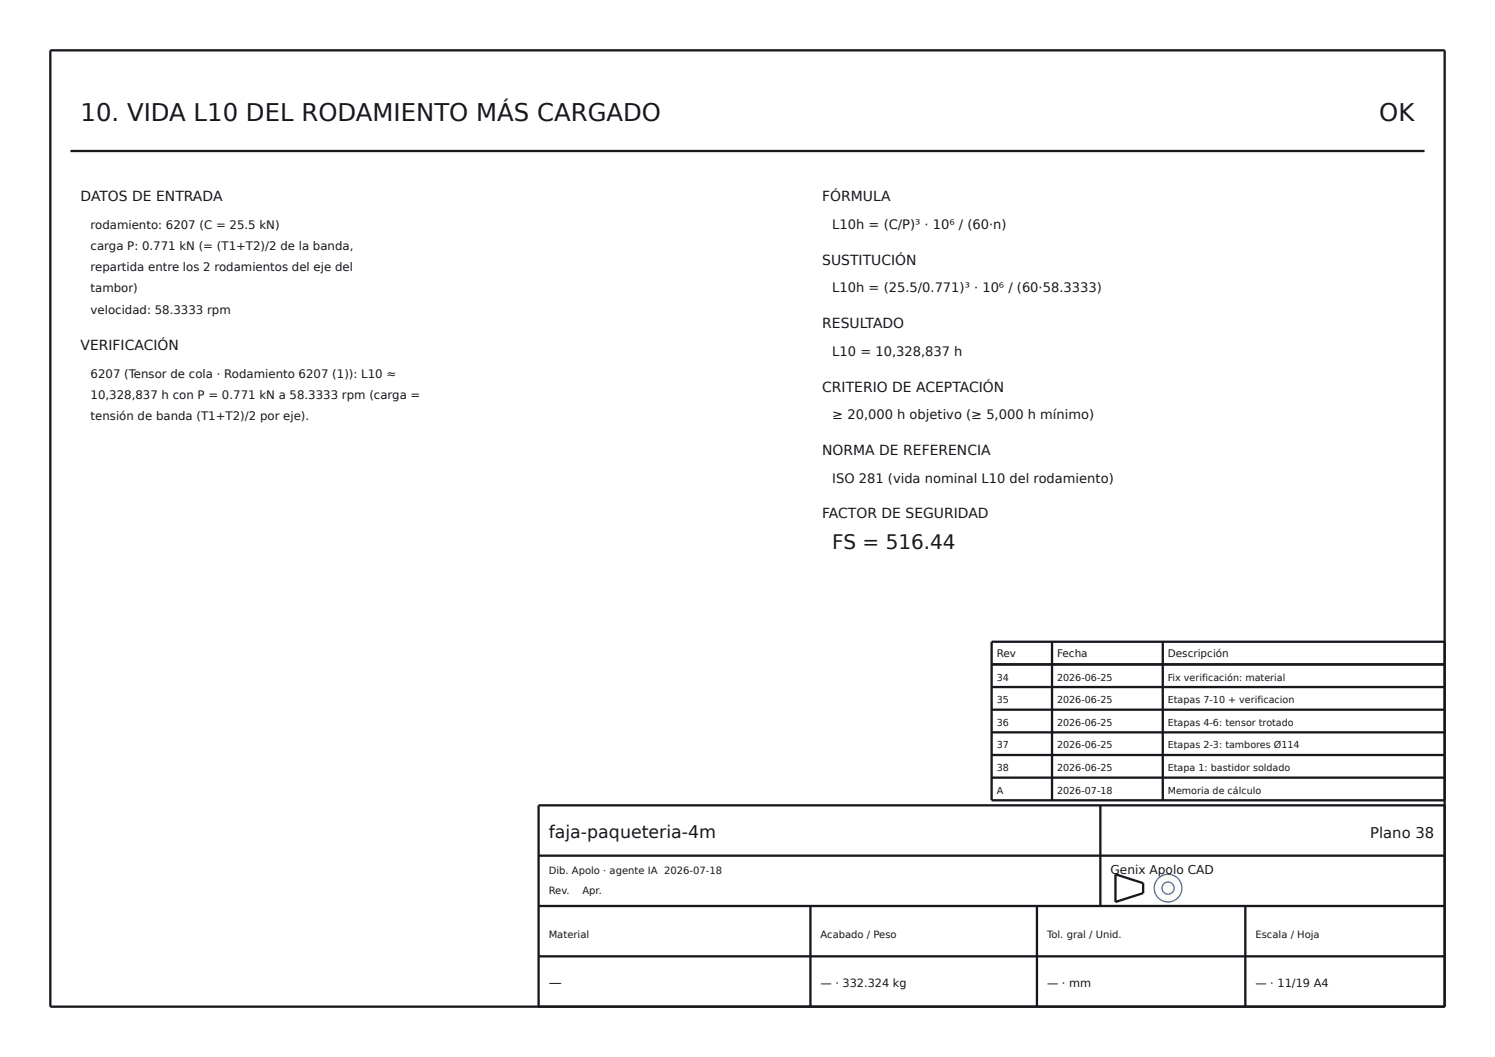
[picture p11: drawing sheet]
<svg xmlns="http://www.w3.org/2000/svg" width="297mm" height="210mm" viewBox="0 0 297 210" stroke-linecap="round" stroke-linejoin="round" font-family="sans-serif">
<defs><g id="words">
<g font-size="4.8" fill="#16181d">
<text x="16" y="24">10. VIDA L10 DEL RODAMIENTO MÁS CARGADO</text>
<text x="274" y="24">OK</text>
</g>
<text font-size="4" fill="#16181d" x="165.3" y="109">FS = 516.44</text>
<text font-size="3.5" fill="#16181d" x="109" y="166.4">faja-paqueteria-4m</text>
<text font-size="2.9" fill="#16181d" x="272.2" y="166.4">Plano 38</text>
<g font-size="2.8" fill="#16181d">
<text x="16" y="40">DATOS DE ENTRADA</text>
<text x="163.3" y="40">FÓRMULA</text>
<text x="163.3" y="52.6">SUSTITUCIÓN</text>
<text x="163.3" y="65.2">RESULTADO</text>
<text x="16" y="69.5">VERIFICACIÓN</text>
<text x="163.3" y="77.8">CRITERIO DE ACEPTACIÓN</text>
<text x="163.3" y="90.4">NORMA DE REFERENCIA</text>
<text x="163.3" y="103">FACTOR DE SEGURIDAD</text>
</g>
<g font-size="2.6" fill="#16181d">
<text x="165.3" y="45.5">L10h = (C/P)³ · 10⁶ / (60·n)</text>
<text x="165.3" y="58.1">L10h = (25.5/0.771)³ · 10⁶ / (60·58.3333)</text>
<text x="165.3" y="70.7">L10 = 10,328,837 h</text>
<text x="165.3" y="83.3">≥ 20,000 h objetivo (≥ 5,000 h mínimo)</text>
<text x="165.3" y="95.9">ISO 281 (vida nominal L10 del rodamiento)</text>
<text x="109" y="196">—</text>
</g>
<text font-size="2.4" fill="#16181d" x="220.6" y="173.6">Genix Apolo CAD</text>
<g font-size="2.3" fill="#16181d">
<text x="18" y="45.5">rodamiento: 6207 (C = 25.5 kN)</text>
<text x="18" y="49.7">carga P: 0.771 kN (= (T1+T2)/2 de la banda,</text>
<text x="18" y="53.9">repartida entre los 2 rodamientos del eje del</text>
<text x="18" y="58.1">tambor)</text>
<text x="18" y="62.3">velocidad: 58.3333 rpm</text>
<text x="18" y="75">6207 (Tensor de cola · Rodamiento 6207 (1)): L10 ≈</text>
<text x="18" y="79.2">10,328,837 h con P = 0.771 kN a 58.3333 rpm (carga =</text>
<text x="18" y="83.4">tensión de banda (T1+T2)/2 por eje).</text>
</g>
<g font-size="2.2" fill="#16181d">
<text x="163" y="196">— · 332.324 kg</text>
<text x="208" y="196">— · mm</text>
<text x="249.4" y="196">— · 11/19 A4</text>
</g>
<g font-size="2.1" fill="#16181d">
<text x="198" y="130.6">Rev</text>
<text x="210" y="130.6">Fecha</text>
<text x="232" y="130.6">Descripción</text>
</g>
<g font-size="2" fill="#16181d">
<text x="109" y="173.6">Dib. Apolo · agente IA 2026-07-18</text>
<text x="109" y="177.6">Rev.</text>
<text x="115.7" y="177.6">Apr.</text>
<text x="109" y="186.4">Material</text>
<text x="163" y="186.4">Acabado / Peso</text>
<text x="208" y="186.4">Tol. gral / Unid.</text>
<text x="249.4" y="186.4">Escala / Hoja</text>
</g>
<g font-size="1.9" fill="#16181d">
<text x="198" y="135.2">34</text>
<text x="210" y="135.2">2026-06-25</text>
<text x="232" y="135.2">Fix verificación: material</text>
<text x="198" y="139.7">35</text>
<text x="210" y="139.7">2026-06-25</text>
<text x="232" y="139.7">Etapas 7-10 + verificacion</text>
<text x="198" y="144.2">36</text>
<text x="198" y="148.7">37</text>
<text x="210" y="144.2">2026-06-25</text>
<text x="210" y="148.7">2026-06-25</text>
<text x="232" y="144.2">Etapas 4-6: tensor trotado</text>
<text x="232" y="148.7">Etapas 2-3: tambores Ø114</text>
<text x="198" y="153.2">38</text>
<text x="210" y="153.2">2026-06-25</text>
<text x="232" y="153.2">Etapa 1: bastidor soldado</text>
<text x="198" y="157.7">A</text>
<text x="210" y="157.7">2026-07-18</text>
<text x="232" y="157.7">Memoria de cálculo</text>
</g>
</g></defs>
<g fill="#fdfdfb" stroke="#3a5e9c" stroke-width=".25">
<circle cx="232" cy="176.4" r="2.75"/>
<circle cx="232" cy="176.4" r="1.21"/>
</g>
<g fill="none" stroke="#16181d" stroke-width=".46">
<path d="M10 10h277v190h-277zM14 30h269M197 132h90M197 136.5h90M209 127.5v31.5M231 127.5v31.5M287 127.5h-90v31.5h90M197 141h90M197 145.5h90M197 150h90M197 154.5h90M218.6 160v20"/>
<path d="M287 160h-180v40M107 180h180M107 170h180M161 180v20M206 180v20M221.6 173.7l5.5 1.8v1.9l-5.5 1.8zM247.4 180v20M107 190h180"/>
</g>
<use href="#words"/>
</svg>
